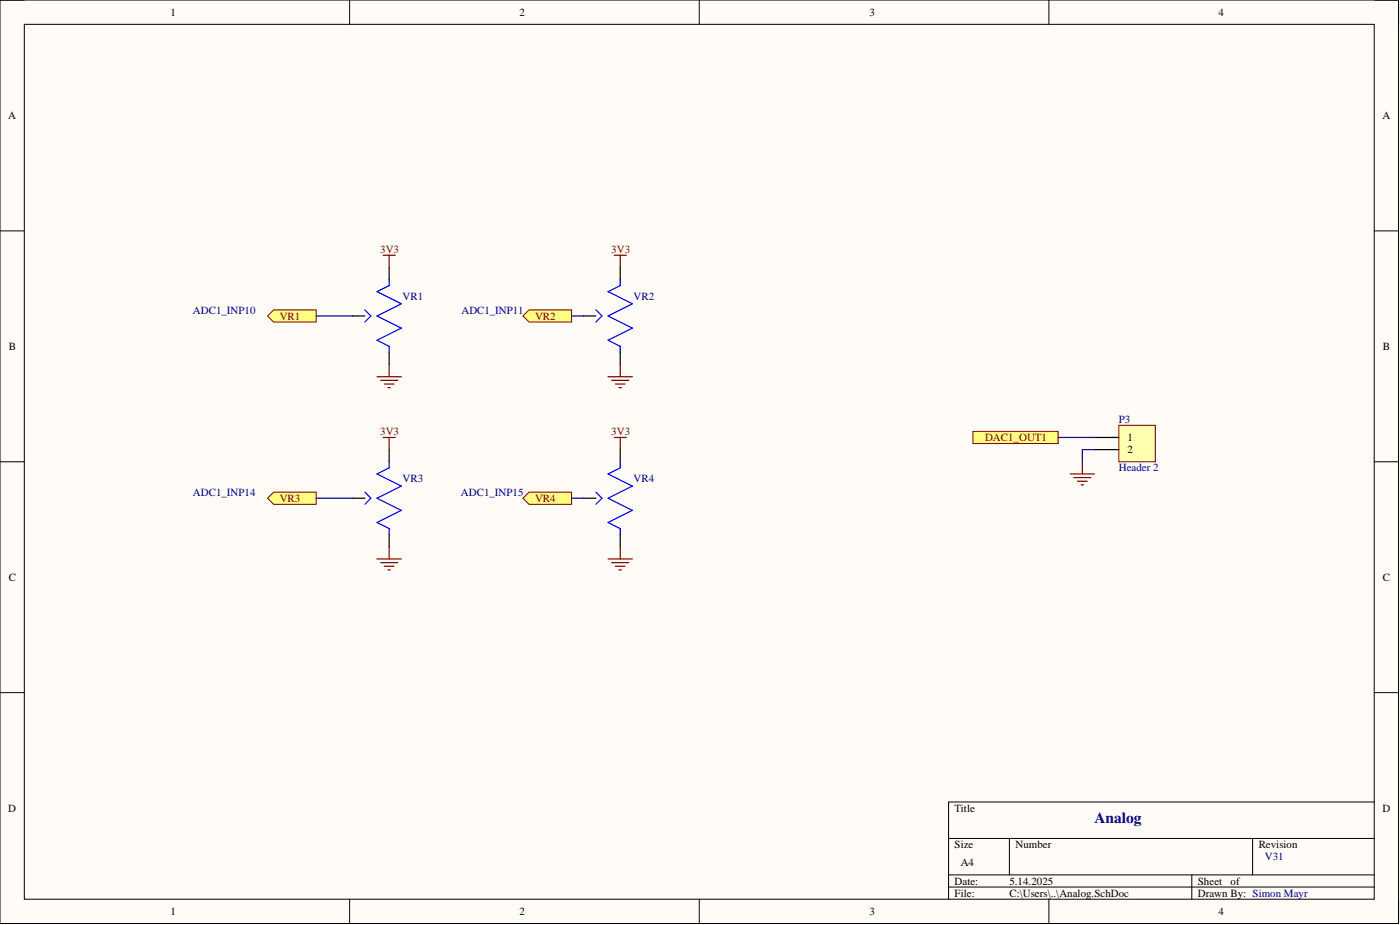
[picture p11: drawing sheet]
<svg xmlns="http://www.w3.org/2000/svg" width="292mm" height="193mm" viewBox="0 0 292 193" stroke-linecap="round" stroke-linejoin="round" font-family="sans-serif">
<defs><g id="words">
<text font-size="3.2" fill="#000080" x="228.4" y="171.7">Analog</text>
<g font-size="2.3">
<text x="35.6" y="3.3">1</text>
<text x="108.4" y="3.3">2</text>
<text x="181.4" y="3.3">3</text>
<text x="254.2" y="3.3">4</text>
<text x="1.7" y="24.8">A</text>
<text x="288.5" y="24.8">A</text>
<text x="1.8" y="73">B</text>
<text x="288.5" y="73">B</text>
<text x="235.2" y="92">1</text>
<text x="235.2" y="94.6">2</text>
<text x="1.8" y="121.2">C</text>
<text x="288.5" y="121.2">C</text>
<text x="1.7" y="169.3">D</text>
<text x="199.2" y="169.3">Title</text>
<text x="288.5" y="169.3">D</text>
<text x="199.2" y="176.9">Size</text>
<text x="211.9" y="176.9">Number</text>
<text x="262.6" y="176.9">Revision</text>
<text x="199.2" y="184.5">Date:</text>
<text x="200.5" y="180.7">A4</text>
<text x="210.6" y="184.5">5.14.2025</text>
<text x="249.9" y="184.5">Sheet</text>
<text x="256.8" y="184.5">of</text>
<text x="35.6" y="190.9">1</text>
<text x="108.4" y="190.9">2</text>
<text x="181.4" y="190.9">3</text>
<text x="199.2" y="187.1">File:</text>
<text x="210.6" y="187.1">C:\Users\..\Analog.SchDoc</text>
<text x="249.9" y="187.1">Drawn By: Simon Mayr</text>
<text x="254.2" y="190.9">4</text>
</g>
<g font-size="2.3" fill="#800000">
<text x="79.3" y="52.7">3V3</text>
<text x="127.5" y="52.7">3V3</text>
<text x="58.4" y="66.7">VR1</text>
<text x="111.6" y="66.7">VR2</text>
<text x="79.3" y="90.8">3V3</text>
<text x="127.5" y="90.8">3V3</text>
<text x="205.5" y="92">DAC1_OUT1</text>
<text x="58.4" y="104.7">VR3</text>
<text x="111.6" y="104.7">VR4</text>
</g>
<g font-size="2.3" fill="#000080">
<text x="40.3" y="65.4">ADC1_INP10</text>
<text x="84" y="62.6">VR1</text>
<text x="96.3" y="65.4">ADC1_INP11</text>
<text x="132.2" y="62.6">VR2</text>
<text x="233.4" y="88.2">P3</text>
<text x="84" y="100.6">VR3</text>
<text x="132.2" y="100.6">VR4</text>
<text x="233.4" y="98.4">Header 2</text>
<text x="40.3" y="103.4">ADC1_INP14</text>
<text x="96.2" y="103.4">ADC1_INP15</text>
<text x="263.9" y="179.5">V31</text>
</g>
</g></defs>
<path d="M0 0h291.8v192.7h-291.8z" fill-rule="evenodd" fill="#fffcf8"/>
<path d="M0 0h291.8v192.7h-291.8z" fill="none" stroke="#000" stroke-width=".21"/>
<path d="M5.1 5.1h281.6v182.5h-281.6z" fill-rule="evenodd" fill="#fffcf8"/>
<g fill="none" stroke="#000" stroke-width=".21">
<path d="M0 0h5.1M5.1 5.1h281.6v182.5h-281.6zM72.9 0v5.1M145.9 0v5.1M218.8 0v5.1M286.7 0h5.1v5.1M0 48.2h5.1M286.7 48.2h5.1M0 96.3h5.1M286.7 96.3h5.1M0 144.5h5.1M286.7 144.5h5.1"/>
<path d="M197.9 174.9h88.8M210.6 174.9v7.6M261.3 174.9v7.6M286.7 167.3h-88.8v20.3M72.9 187.6v5.1M145.9 187.6v5.1M197.9 182.5h88.8M197.9 185.1h88.8M218.8 187.6v5.1M248.7 182.5v5.1M291.8 187.6v5.1"/>
</g>
<path d="M81.2 58.3v1.3l-2.5 1.2 5 2.6-5 2.5 5 2.5-5 2.6 2.5 1.3v1.2M129.4 58.3v1.3l-2.5 1.2 5 2.6-5 2.5 5 2.5-5 2.6 2.5 1.3v1.2M76.1 64.6l1.3 1.3-1.3 1.3M124.3 64.6l1.3 1.3-1.3 1.3M81.2 96.3v1.3l-2.5 1.3 5 2.5-5 2.5 5 2.6-5 2.5 2.5 1.3v1.2M129.4 96.3v1.3l-2.5 1.3 5 2.5-5 2.5 5 2.6-5 2.5 2.5 1.3v1.2M76.1 102.7l1.3 1.2-1.3 1.3M124.3 102.7l1.3 1.2-1.3 1.3" fill="none" stroke="#00f" stroke-width=".25"/>
<path d="M81.2 55.8v2.5M129.4 55.8v2.5M73.6 65.9h2.5M81.2 73.5v2.6M121.8 65.9h2.5M129.4 73.5v2.6M81.2 93.8v2.5M129.4 93.8v2.5M73.6 103.9h2.5M81.2 111.5v2.6M121.8 103.9h2.5M129.4 111.5v2.6" fill="none" stroke="#000" stroke-width=".25"/>
<g fill="none" stroke="#800000" stroke-width=".25">
<path d="M79.9 53.2h2.6M81.2 53.2v2.6M128.1 53.2h2.6M129.4 53.2v2.6M78.7 78.6h5M79.4 79.3h3.6M81.2 76.1v2.5M126.9 78.6h5M127.6 79.3h3.6M129.4 76.1v2.5M79.9 91.3h2.6M80.2 80.1h2"/>
<path d="M80.9 80.9h.5M81.2 91.3v2.5M128.1 91.3h2.6M128.4 80.1h2M129.2 80.9h.5M129.4 91.3v2.5M78.7 116.6h5M79.4 117.4h3.6M80.2 118.1h2M80.9 118.9h.5M81.2 114.1v2.5M126.9 116.6h5"/>
<path d="M127.6 117.4h3.6M128.4 118.1h2M129.2 118.9h.5M129.4 114.1v2.5"/>
</g>
<path d="M55.8 65.9l1.3-1.3h8.9v2.6h-8.9z" fill-rule="evenodd" fill="#ffff80"/>
<path d="M55.8 65.9l1.3-1.3h8.9v2.6h-8.9z" fill="none" stroke="#800000" stroke-width=".21"/>
<path d="M109.1 65.9l1.3-1.3h8.9v2.6h-8.9z" fill-rule="evenodd" fill="#ffff80"/>
<path d="M109.1 65.9l1.3-1.3h8.9v2.6h-8.9z" fill="none" stroke="#800000" stroke-width=".21"/>
<path d="M55.8 103.9l1.3-1.2h8.9v2.5h-8.9z" fill-rule="evenodd" fill="#ffff80"/>
<path d="M55.8 103.9l1.3-1.2h8.9v2.5h-8.9z" fill="none" stroke="#800000" stroke-width=".21"/>
<path d="M109.1 103.9l1.3-1.2h8.9v2.5h-8.9z" fill-rule="evenodd" fill="#ffff80"/>
<path d="M109.1 103.9l1.3-1.2h8.9v2.5h-8.9z" fill="none" stroke="#800000" stroke-width=".21"/>
<path d="M203 90h17.8v2.5h-17.8z" fill-rule="evenodd" fill="#ffff80"/>
<path d="M203 90h17.8v2.5h-17.8z" fill="none" stroke="#800000" stroke-width=".21"/>
<path d="M233.4 88.7h7.6v7.6h-7.6z" fill-rule="evenodd" fill="#ffffb0"/>
<path d="M233.4 88.7h7.6v7.6h-7.6z" fill="none" stroke="#800000" stroke-width=".21"/>
<path d="M228.4 91.3h5M228.4 93.8h5" fill="none" stroke="#000" stroke-width=".25"/>
<path d="M223.3 98.9h5.1M224 99.6h3.6M225.8 96.3v2.6M224.8 100.4h2M225.6 101.1h.5" fill="none" stroke="#800000" stroke-width=".25"/>
<path d="M66 65.9h7.6M119.3 65.9h2.5M220.8 91.3h7.6M228.4 93.8h-2.6v2.5M66 103.9h7.6M119.3 103.9h2.5" fill="none" stroke="#000080" stroke-width=".25"/>
<use href="#words"/>
</svg>
